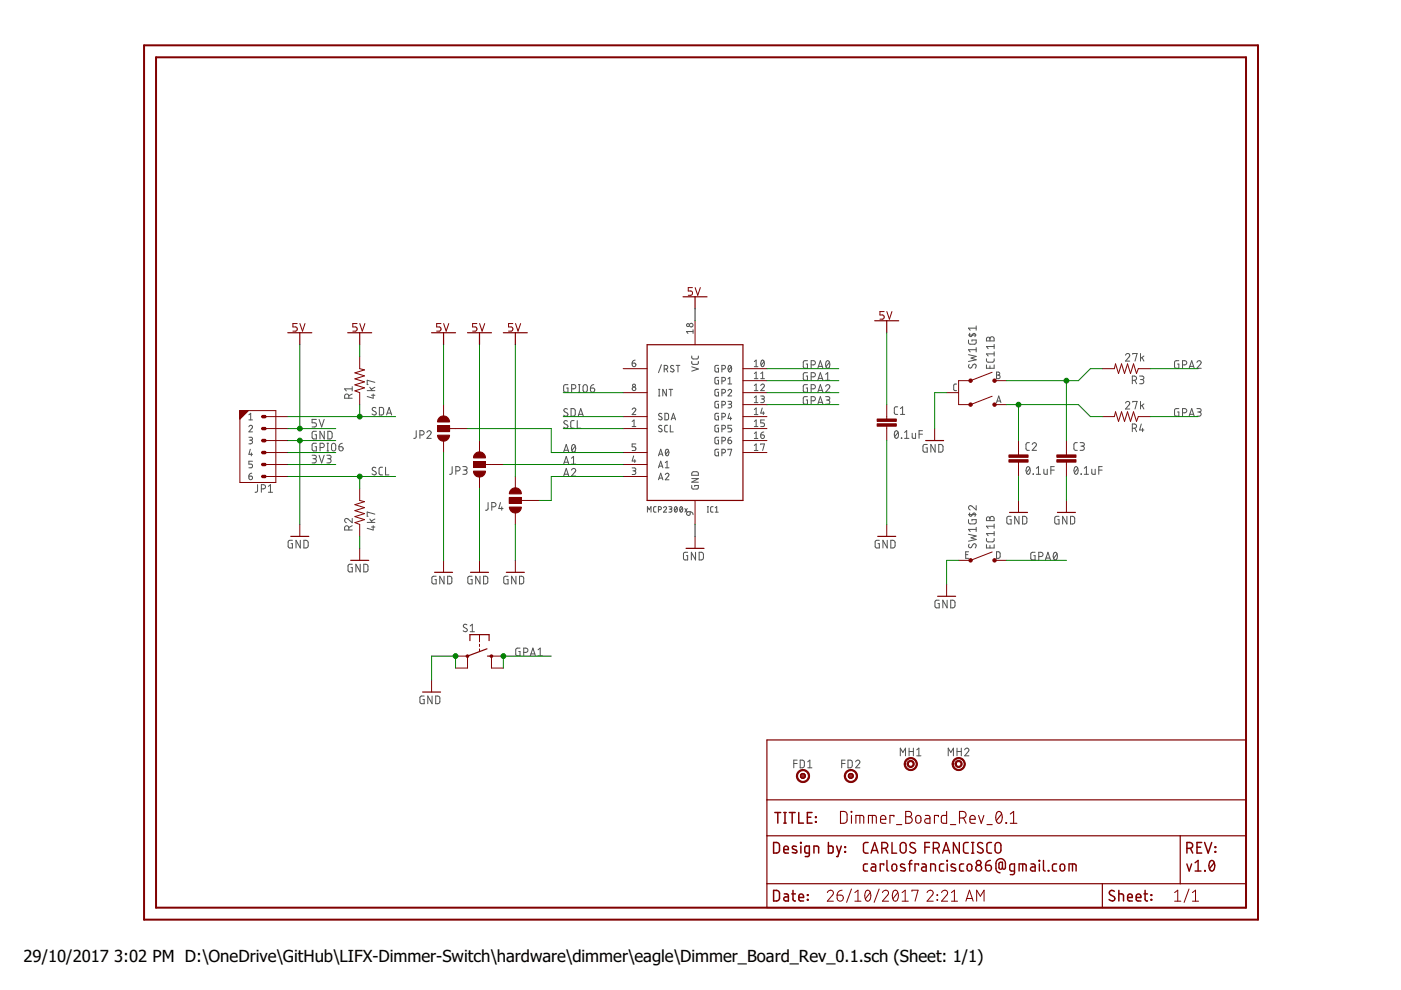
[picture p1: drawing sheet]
<svg xmlns="http://www.w3.org/2000/svg" width="297mm" height="210mm" viewBox="0 0 297 210" stroke-linecap="round" stroke-linejoin="round" font-family="sans-serif">
<defs><g id="words">
<g font-size="3.5">
<text x="5" y="203.9">29/10/2017</text>
<text x="24.2" y="203.9">3:02 PM D:\OneDrive\GitHub\LIFX-Dimmer-Switch\hardware\dimmer\eagle\Dimmer_Board_Rev_0.1.sch (Sheet: 1/1)</text>
</g>
</g></defs>
<g fill="none" stroke="#505050" stroke-width=".21">
<path d="M134 77h.5a.39 .39 0 0 1 .3 .4 .39 .39 0 0 1-.4 .4 .39 .39 0 0 1-.4-.4zM134.7 76.3l-.4 .2-.3 .5M140.2 77.3l-.6 1.7M140.8 78.3h.4a.39 .39 0 0 0 .4-.4 .39 .39 0 0 0-.4-.4h-.4v1.4M141.3 78.3l.3 .6M142.8 77.6l-.1-.1a.33 .33 0 0 0-.5 .1 .33 .33 0 0 0 .1 .5l.4 .2a.35 .35 0 0 1 .1 .5 .35 .35 0 0 1-.5 0l-.2-.1M143.4 77.5h.7M143.7 77.5v1.4M146.7 76.6v.5l.3 .2 .9-.1 .1-.1 .1-.5M146.7 75.5v.4l.3 .2h.9l.1-.2 .1-.4M146.7 77.8l1.4 .4-1.4 .5M146.9 70.3h-1.4l.4 .4"/>
<path d="M146.9 69.9v.8M152.3 77.5h-.5l-.2 .2v.8l.2 .3 .5 .1v-.8h-.2M153.1 78.3h.3a.39 .39 0 0 0 .4-.4 .39 .39 0 0 0-.4-.4h-.3v1.4M154.5 77.6l.1-.1a.71 .71 0 0 1 .5 .7 .71 .71 0 0 1-.5 .6l-.3-.6zM155 77.8l-.6 .7M159.9 76.7l.4-.4v1.4M159.9 79.2l.4-.3v1.4M159.9 77.7h.8M161.3 79.2l.4-.3v1.4M161.5 76.5l.1-.1a.71 .71 0 0 1 .5 .6 .71 .71 0 0 1-.5 .7l-.3-.7zM162 76.7l-.6 .7M171.2 76.5h-.7l-.2 .2v1l.2 .4h.7v-.9h-.3"/>
<path d="M171.2 79h-.7l-.2 .2v1.1l.2 .3h.7v-.9h-.3M172 77.4h.4a.44 .44 0 0 0 .5-.5 .44 .44 0 0 0-.5-.4h-.4v1.6M172 79.9h.4a.44 .44 0 0 0 .5-.4 .44 .44 0 0 0-.5-.5h-.4v1.6M173.4 78.1l.5-1.6 .6 1.6M173.5 77.7h.8M175 79.4l.5-.4v1.6M175.2 76.6l.3-.1a.95 .95 0 0 1 0 1.6 1 1 0 0 1-.3-1.5zM175.9 76.8l-.8 .9M205.3 72.1v.5l.3 .4h1l.3-.2 .1-.7h-.9v.2M205.3 75.2l1.7 .4-1.1 .3 1.1 .4-1.7 .3M205.3 71h1.7M205.5 77.3a.41 .41 0 0 0-.1 .6 .41 .41 0 0 0 .6 .1l.3-.6a.44 .44 0 0 1 .7 0 .44 .44 0 0 1-.2 .7"/>
<path d="M205.6 70.7l-.1 .3 .2 .4h.2l.6-.7 .3 .2-.1 .5M207 74.1h-1.7l.4 .5M207 69.1v.9M207 73.7v.9M207 69.6h-1.7l.4 .4M209.1 76.1l.1 .5 .3 .2h1.1l.2-.2v-.5M209.1 77.4v.7h1.7v-.7M209.3 71.6l.4-.1 .2 .3a.44 .44 0 0 1 .4-.4 .44 .44 0 0 1 .5 .4v.5h-1.7zM209.9 71.8v.5M209.9 77.6v.5M210.8 73v.9M210.8 74.6v.9"/>
<path d="M210.8 75h-1.7l.4 .5M210.8 73.5h-1.7l.4 .4M211.3 78.9l.6 .1 .1 .3-.3 .2a.38 .38 0 0 1 .3 .4 .38 .38 0 0 1-.3 .4h-.4zM211.3 79.5h.4M238.6 75.3a.44 .44 0 0 1 .7-.3 .44 .44 0 0 1 .1 .7l-.8 .9h.9M240.2 75.1v-.1h.9l-.5 1.6M241.6 79.7h.6a.37 .37 0 0 1 .3 .4 .37 .37 0 0 1-.3 .4h-.4M241.8 75v1.6M242.1 75.8l.4 .8M242.5 75.5l-.7 .5M249.9 76.5h-.6l-.3 .2v1.2l.3 .2h.6v-.9h-.2M250.7 77.4h.5a.44 .44 0 0 0 .4-.5 .44 .44 0 0 0-.4-.4h-.5v1.6"/>
<path d="M252.1 78.1l.6-1.6 .5 1.6M252.2 77.7h.9M253.8 76.8a.44 .44 0 0 1 .6-.3 .44 .44 0 0 1 .1 .7l-.7 .9h.9M52.8 90.5a.38 .38 0 0 1 .5-.3 .38 .38 0 0 1 .1 .6l-.6 .8h.7M52.8 92.7h.6l.1 .2-.1 .4h-.5M52.8 87.9l.3-.3v1.4M52.8 89h.7M53.1 95.2l-.3 1.1h.7M53.1 93.3a.39 .39 0 0 1 .4 .4 .39 .39 0 0 1-.4 .4h-.3M53.3 96v.6M53.5 97.8h-.7v.6h.4a.4 .4 0 0 1 .3 .4 .4 .4 0 0 1-.3 .4h-.4M66.2 96.5h.5a.37 .37 0 0 1 .4 .4 .37 .37 0 0 1-.4 .4h-.3"/>
<path d="M66.6 97.3a.44 .44 0 0 1 .5 .4 .44 .44 0 0 1-.5 .4h-.4M67.1 88.9h-.9v.7h.5a.45 .45 0 0 1 .4 .5 .45 .45 0 0 1-.4 .4h-.5M67.1 91.4h-.6l-.3 .3v1l.2 .3 .7 .1v-.9h-.3M67.1 94h-.6l-.3 .2v1l.2 .4h.7v-.9h-.3M67.6 88.9l.6 1.6 .5-1.6M67.6 96.5l.6 1.6 .5-1.6M67.9 94.9h.4a.46 .46 0 0 0 .5-.5 .46 .46 0 0 0-.5-.4h-.4v1.6M68.7 91.4v1.7l-.9-1.7v1.7M69.3 96.5h.5a.37 .37 0 0 1 .4 .4 .37 .37 0 0 1-.4 .4h-.3M69.3 95.6h.4M69.3 94h.4M69.5 94v1.6"/>
<path d="M69.5 91.4l.6 .1 .3 .2v.9l-.3 .4-.6 .1zM69.7 97.3a.44 .44 0 0 1 .5 .4 .44 .44 0 0 1-.5 .4h-.4M70.4 94.1l.3-.1 .4 .1 .1 1.1a.44 .44 0 0 1-.5 .4 .44 .44 0 0 1-.4-.4zM71.9 94.7h.5a.45 .45 0 0 1 .4 .5 .45 .45 0 0 1-.5 .4 .45 .45 0 0 1-.4-.4zM72.6 94l-.6 .3-.1 .4M74 84.4v-.4a.44 .44 0 0 0-.5-.5 .44 .44 0 0 0-.4 .5v.4h1.6M74.7 82v.9M74.7 83.5l-.7 .4M74.7 82.4h-1.6l.3 .5M77.9 82.8h1.6M78.4 82.1l.5 .7M78.8 83.8h.7"/>
<path d="M79.1 83.5v.9l-1.2-.3M79.5 82.1l-.8 .4M79.5 81.1l-1.6-.5v.9h.1M79.7 86.5l-.6-.1-.2 .3 .1 .3 .6 .3a.38 .38 0 0 1 .1 .5 .38 .38 0 0 1-.5 .2l-.3-.2M79.7 99.2l-.4-.1-.4 .3 .1 .3 .6 .3a.38 .38 0 0 1 .1 .5 .38 .38 0 0 1-.5 .2l-.3-.2M80.4 86.4h.7l.2 .3v.8l-.2 .5h-.7zM81.1 99.1h-.5l-.2 .3v1.1l.2 .2h.5M81.7 99.1v1.6h.8M82 88l.5-1.6 .5 1.6M82.1 87.6h.8M88.2 91.3v1.4l-.5 .2M89 92.2h.5a.46 .46 0 0 0 .4-.4 .46 .46 0 0 0-.4-.5h-.5v1.6"/>
<path d="M90.5 91.7a.45 .45 0 0 1 .6-.4 .45 .45 0 0 1 .2 .8l-.8 .8h.9M95.9 98.9l-.1 1.5-.1 .1-.4 .1M96.6 99.8h.5a.46 .46 0 0 0 .5-.4 .46 .46 0 0 0-.5-.5h-.5v1.7M98.1 98.9h.6a.37 .37 0 0 1 .3 .4 .37 .37 0 0 1-.3 .4h-.4M98.6 99.7a.44 .44 0 0 1 .4 .4 .44 .44 0 0 1-.4 .5h-.5M119.5 98.4l.6-1.6 .5 1.6M119.5 95.9l.6-1.7 .5 1.7M119.6 95.5h.9M119.6 98h.9M120.3 86.8a.41 .41 0 0 0-.6-.1 .41 .41 0 0 0-.1 .5l.6 .4a.38 .38 0 0 1 .2 .5 .38 .38 0 0 1-.6 .1l-.3-.2M120.3 89.3a.41 .41 0 0 0-.6-.1 .41 .41 0 0 0-.1 .6l.6 .3a.38 .38 0 0 1 .2 .5 .38 .38 0 0 1-.6 .2l-.3-.2M120.4 81.6h-.7l-.2 .2v1.2l.2 .1 .7 .1v-.9h-.3"/>
<path d="M121.1 86.6l.6 .1 .2 .2v1.1l-.2 .2h-.6zM121.2 99.7a.45 .45 0 0 1 .6-.4 .45 .45 0 0 1 .1 .8l-.7 .8h.9M121.2 98.4h.9M121.2 97.2l.4-.4v1.6M121.2 82.4h.4a.44 .44 0 0 0 .5-.4 .44 .44 0 0 0-.5-.4h-.4v1.6M121.4 94.4l.2-.2a.95 .95 0 0 1 0 1.7 1.02 1.02 0 0 1-.2-1.5zM121.7 89.2h-.5l-.2 .3v1.1l.2 .2h.5M122 94.6l-.8 .9M122.4 89.2v1.6h.7M122.6 88.2l.5-1.6 .6 1.6M122.6 83.2h.4M122.6 81.6h.4"/>
<path d="M122.7 87.8h.8M122.8 81.6v1.6M123.8 81.7l.3-.1 .3 .1 .1 1a.46 .46 0 0 1-.4 .5 .46 .46 0 0 1-.5-.5zM125.2 82.3h.5a.45 .45 0 0 1 .4 .5 .45 .45 0 0 1-.5 .4 .45 .45 0 0 1-.4-.5zM125.9 81.6l-.4 .1-.3 .6M134 99.2h.6l.2 .2-.2 .4h-.4M134 86.8a.38 .38 0 0 1 .6-.3 .38 .38 0 0 1 .1 .6l-.7 .8h.8M134 90.4h.8M134 89.4l.4-.4v1.4M134.3 96.7l-.3 1h.8M134.4 99.8a.39 .39 0 0 1 .4 .4 .39 .39 0 0 1-.4 .4h-.4M134.6 97.5v.6"/>
<path d="M134.8 94.1h-.8v.6h.5a.4 .4 0 0 1 .3 .4 .4 .4 0 0 1-.3 .4h-.5M139.6 83.9h.3M139.6 82.5h.3M139.6 96.6l.5-1.4 .4 1.4M139.6 99.2l.5-1.4 .4 1.4M139.7 96.3h.7M139.7 98.8h.7M139.8 82.5v1.4M140.3 87.7h-.5l-.2 .2 .6 .5a.38 .38 0 0 1 0 .6 .38 .38 0 0 1-.6-.2M140.3 90.3l-.5-.1-.2 .3 .6 .5a.38 .38 0 0 1 0 .6 .38 .38 0 0 1-.6-.2M141 87.6l.5 .1 .2 .2v.9l-.2 .2h-.5zM141.1 99.2h.7"/>
<path d="M141.1 98.1l.3-.3v1.4M141.2 95.3h.1a.71 .71 0 0 1 .5 .6 .71 .71 0 0 1-.5 .7l-.2-.7zM141.3 82.5v1.4l-.8-1.4v1.4M141.5 90.2h-.4l-.2 .3v.9l.2 .1 .4 .1M141.8 95.6l-.7 .7M141.8 82.5h.8M142.1 90.2v1.4h.6M142.2 82.5v1.4M142.3 89l.5-1.4 .4 1.4M142.4 88.7h.7M152.3 80h-.5l-.2 .2v.9l.2 .3h.5v-.8h-.2M152.3 82.5l-.5 .1-.2 .1v.9l.2 .3h.5v-.7h-.2"/>
<path d="M152.3 85.1h-.5l-.2 .2v.9l.2 .3h.5v-.8h-.2M152.3 87.6l-.5 .1-.2 .1v.9l.2 .3h.5v-.8h-.2M152.3 90.2h-.5l-.2 .2v.8l.2 .3 .5 .1v-.8h-.2M152.3 92.7h-.5l-.2 .2v.9l.2 .3h.5v-.8h-.2M152.3 95.2l-.5 .1-.2 .1v.9l.2 .3h.5v-.7h-.2M153.1 80.8h.3a.39 .39 0 0 0 .4-.4 .39 .39 0 0 0-.4-.4h-.3v1.4M153.1 83.3h.3a.39 .39 0 0 0 .4-.4 .39 .39 0 0 0-.4-.4h-.3v1.4M153.1 85.9h.3a.39 .39 0 0 0 .4-.4 .39 .39 0 0 0-.4-.4h-.3v1.4M153.1 88.4h.3a.39 .39 0 0 0 .4-.4 .39 .39 0 0 0-.4-.4h-.3v1.4M153.1 91h.3a.39 .39 0 0 0 .4-.4 .39 .39 0 0 0-.4-.4h-.3v1.4M153.1 93.5h.3a.39 .39 0 0 0 .4-.4 .39 .39 0 0 0-.4-.4h-.3v1.4M153.1 96h.3a.39 .39 0 0 0 .4-.4 .39 .39 0 0 0-.4-.4h-.3v1.4"/>
<path d="M154.3 82.9a.38 .38 0 0 1 .6-.3 .38 .38 0 0 1 .1 .6l-.7 .7h.8M154.3 85.1h.6l.2 .2-.2 .4h-.4M154.3 93.3h.5a.39 .39 0 0 1 .3 .5 .39 .39 0 0 1-.4 .3 .39 .39 0 0 1-.4-.4zM154.3 81.4h.8M154.3 80.3l.4-.3v1.4M154.3 95.4v-.2h.8l-.4 1.4M154.7 87.6l-.4 1.1h.8M154.7 85.7a.39 .39 0 0 1 .4 .4 .39 .39 0 0 1-.4 .4h-.4M154.9 88.4v.6M155 92.7l-.4 .1-.3 .5M155.1 90.2h-.8v.6h.5a.4 .4 0 0 1 .3 .4 .4 .4 0 0 1-.3 .4h-.5M159.9 82.8h.8"/>
<path d="M159.9 87.9h.8M159.9 80.3h.8M159.9 81.7l.4-.3v1.4M159.9 84.3l.4-.3v1.4M159.9 86.8l.4-.3v1.4M159.9 89.4l.4-.4v1.4M159.9 91.9l.4-.3v1.4M159.9 94.4l.4-.3v1.4M159.9 85.4h.8M159.9 90.4h.8M159.9 93h.8M159.9 95.5h.8"/>
<path d="M161.3 81.7a.39 .39 0 0 1 .5-.3 .39 .39 0 0 1 .1 .7l-.6 .7h.8M161.3 84h.6l.2 .2-.2 .4h-.4M161.3 92.2h.5a.39 .39 0 0 1 .3 .4 .39 .39 0 0 1-.4 .4 .39 .39 0 0 1-.4-.4zM161.3 80.3h.8M161.3 94.3v-.2h.8l-.4 1.4M161.6 86.5l-.3 1.1h.8M161.7 84.6a.39 .39 0 0 1 .4 .4 .39 .39 0 0 1-.4 .4h-.4M161.8 87.3v.6M161.9 91.6l-.4 .1-.2 .5M162.1 89h-.8v.7h.5a.4 .4 0 0 1 .3 .4 .4 .4 0 0 1-.3 .3h-.5M171.2 81.6h-.7l-.2 .2v1l.2 .3 .7 .1v-.9h-.3M171.2 84.1h-.7l-.2 .2v1l.2 .4h.7v-.9h-.3"/>
<path d="M172 82.4h.4a.44 .44 0 0 0 .5-.4 .44 .44 0 0 0-.5-.4h-.4v1.6M172 85h.4a.44 .44 0 0 0 .5-.5 .44 .44 0 0 0-.5-.4h-.4v1.6M173.4 80.6l.5-1.6 .6 1.6M173.4 83.2l.5-1.6 .6 1.6M173.4 85.7l.5-1.6 .6 1.6M173.5 80.2h.8M173.5 82.8h.8M173.5 85.3h.8M175 81.9a.44 .44 0 0 1 .7-.3 .44 .44 0 0 1 .1 .7l-.8 .9h.9M175 84.1h.6a.36 .36 0 0 1 .3 .4 .36 .36 0 0 1-.3 .3h-.4M175 80.6h.9M175.5 84.8a.44 .44 0 0 1 .4 .5 .44 .44 0 0 1-.4 .4h-.5"/>
<path d="M189.8 91.4l.3-.1a.97 .97 0 0 1 0 1.6 1 1 0 0 1-.3-1.5zM190.3 86.3h-.5l-.2 .3v1.1l.2 .1 .5 .1M190.4 91.7l-.7 .9M190.9 87.9h.9M190.9 86.6l.5-.3v1.6M191.1 92.9h.1zM191.8 92.9h.9M191.8 91.7l.4-.4v1.6M193.4 91.9v.9l.3 .1h.4v-1M194.9 92.1h.7M195.6 91.3h-.7v1.6M196.6 94.2h-.5l-.4 .3v1l.2 .3 .7 .1v-.9h-.3"/>
<path d="M198.3 94.2v1.7l-.9-1.7v1.7M199 94.2l.6 .1 .3 .2v.9l-.3 .4-.6 .1zM202.8 81.4h-.4l-.2 .3v.9l.2 .2h.4M211.3 85.4l.5-1.4 .4 1.4M211.4 85h.7M217.7 99.1l.3-.2a.97 .97 0 0 1 0 1.7 1 1 0 0 1-.3-1.5zM218.2 93.9l-.6 .1-.1 .2 .1 1.1 .2 .2h.4M218.4 99.3l-.8 .9M218.8 94.2a.44 .44 0 0 1 .7-.3 .44 .44 0 0 1 .1 .7l-.8 .9h1M219.7 99.3l.5-.4v1.7M221.3 99.5v.9l.3 .2h.4v-1.1M222.8 99.7h.7"/>
<path d="M223.5 98.9h-.7v1.7M227.9 99.1l.3-.2a.97 .97 0 0 1 0 1.7 1 1 0 0 1-.3-1.5zM228.4 93.9l-.6 .1-.1 .2v1.1l.2 .2h.5M228.5 99.3l-.7 .9M229 93.9h.6a.37 .37 0 0 1 .3 .3 .37 .37 0 0 1-.3 .4h-.4M229.4 94.6a.44 .44 0 0 1 .5 .4 .44 .44 0 0 1-.5 .5h-.4M229.9 99.3l.4-.4v1.7M231.5 99.5v.9l.3 .2h.4v-1.1M233 99.7h.7M233.7 98.9h-.7v1.7M238.6 85.5a.44 .44 0 0 1 .7-.4 .44 .44 0 0 1 .1 .7l-.8 .9h.9M240.1 80.6h.4a.46 .46 0 0 0 .5-.4 .46 .46 0 0 0-.5-.5h-.4v1.7"/>
<path d="M240.1 90.8h.4a.46 .46 0 0 0 .5-.5 .46 .46 0 0 0-.5-.4h-.4v1.6M240.2 85.3v-.2h.9l-.5 1.6M240.6 80.6l.4 .8M240.6 90.8l.4 .7M241.8 85.1v1.6M242 89.9l-.4 1.3h.9M242.1 80.5a.44 .44 0 0 1 .4 .4 .44 .44 0 0 1-.4 .5h-.5M242.1 86l.4 .7M242.3 90.8v.7M242.5 85.6l-.7 .6M249.9 86.6l-.6 .1-.3 .1v1.2l.3 .2h.6v-.8h-.2M250.7 87.5h.5a.44 .44 0 0 0 .4-.4 .44 .44 0 0 0-.4-.5h-.5v1.6"/>
<path d="M252.1 88.2l.6-1.6 .5 1.6M252.2 87.8h.9M253.8 86.6h.5a.36 .36 0 0 1 .4 .4 .36 .36 0 0 1-.4 .4h-.3M254.2 87.4a.44 .44 0 0 1 .5 .4 .44 .44 0 0 1-.5 .4h-.4M52.8 100.9h.4a.39 .39 0 0 1 .3 .5 .39 .39 0 0 1-.4 .3 .39 .39 0 0 1-.3-.4zM53.4 100.3l-.4 .1-.2 .5M54.6 102.8v1.3l-.5 .3M55.4 103.7h.5a.44 .44 0 0 0 .4-.5 .44 .44 0 0 0-.4-.4h-.5v1.6M56.9 104.4h.9M56.9 103.1l.4-.3v1.6M62 114.6h-.6l-.3 .2v1l.2 .4h.7v-.9h-.3M63.7 114.6v1.6l-.9-1.6v1.6"/>
<path d="M64.4 114.6h.6l.3 .2v.9l-.3 .4-.6 .1zM74 112.4v-.5a.44 .44 0 0 0-.5-.4 .44 .44 0 0 0-.4 .4v.5h1.6M74.7 109.9v.9l-.9-.8a.45 .45 0 0 0-.7 .2 .45 .45 0 0 0 .3 .6M74.7 111.5l-.7 .3M74.7 119.6h-.6l-.3 .3v1l.2 .3 .7 .1v-.9h-.3M76.4 119.6v1.7l-.9-1.7v1.7M77.1 119.6l.6 .1 .3 .2v1.1l-.3 .2-.6 .1zM77.9 110.8h1.6M78.4 110l.5 .8M78.8 111.7h.7M79.1 111.5v.9l-1.2-.4M79.5 109l-1.6-.4v.9h.1"/>
<path d="M79.5 110l-.8 .4M103.5 106.6v1.4l-.6 .2M104.3 107.5h.4a.46 .46 0 0 0 .5-.5 .46 .46 0 0 0-.5-.4h-.4v1.6M106.1 106.6l-.4 1.2h1M106.4 107.5v.7M119.5 100.9l.6-1.6 .5 1.6M119.6 100.5h.9M137.3 108.6v-1.2l.3 .7 .4-.7v1.2M139.1 107.4l-.4 .1-.1 .2v.7l.5 .2M139.6 108.1l.6-.2v-.4l-.6-.1v1.2M139.6 101.7l.5-1.4 .4 1.4M139.7 101.4h.7"/>
<path d="M140.7 107.7a.32 .32 0 0 1 .4-.3 .32 .32 0 0 1 .1 .5l-.5 .7h.6M141.1 100.6a.38 .38 0 0 1 .5-.3 .38 .38 0 0 1 .1 .6l-.6 .8h.7M141.8 107.4h.5l.2 .2-.2 .3h-.4M142.1 107.9l.3 .2v.4l-.6 .1M143.1 107.5l.1-.1a.58 .58 0 0 1 .4 .6 .58 .58 0 0 1-.4 .6l-.2-.6zM143.6 107.7l-.6 .6M144.3 107.5v-.1a.58 .58 0 0 1 .5 .6 .58 .58 0 0 1-.5 .6l-.2-.6zM144.7 107.7l-.5 .6M145.2 107.8l.5 .8M145.7 108.6l.6-.1v.5a.39 .39 0 0 1-.5 .2 .39 .39 0 0 1-.1-.6zM145.7 107.8l-.5 .8M145.8 117.1h-.5l-.4 .2v1.1l.2 .3h.7v-.9h-.3"/>
<path d="M146.3 108.5l.5 .3 .1 .3M146.7 102.9v.6l.2 .2h.9l.2-.2 .1-.6h-.8v.3M146.7 101.5h1.4l-1.4 .7h1.4M146.8 100.1l1-.1 .2 .2 .1 .6h-1.4zM147.5 117.1v1.6l-.9-1.6v1.6M148.2 117.1h.7l.2 .3v.9l-.2 .4h-.7zM150 108.6h.2M150 107.4h.2M150.1 107.4v1.2M151.2 107.4l-.4 .1-.1 .2v.7l.5 .2M151.6 108.6h.7M151.6 107.7l.4-.3v1.2"/>
<path d="M186.4 114.6h-.5l-.3 .2-.1 1 .3 .4h.6v-.9h-.2M188.1 114.6v1.6l-.9-1.6v1.6M188.9 114.6h.6l.2 .2 .1 .9-.3 .4-.6 .1zM204.7 117.6h.5M205.3 110.2v.5l.3 .4h1.2l.1-.3 .1-.6h-.9v.2M205.3 113.3l1.7 .3-1.1 .4 1.1 .4-1.7 .3M205.3 109.1h1.7M205.4 117h-.7v1.4h.7M205.5 115.4a.41 .41 0 0 0-.1 .6 .41 .41 0 0 0 .6 .1l.3-.6a.38 .38 0 0 1 .5-.2 .38 .38 0 0 1 .1 .5l-.1 .4M205.6 108.8l-.1 .3 .2 .4 .2-.1 .6-.6 .3 .2-.1 .5M207 107.2v.9l-.9-.8a.45 .45 0 0 0-.7 .2 .45 .45 0 0 0 .3 .6M207 111.8v.9"/>
<path d="M207 112.2h-1.7l.4 .5M209.1 114.2l.1 .5 .3 .2h1.1l.2-.2v-.5M209.1 115.5v.7h1.7v-.7M209.3 109.7l.4-.1 .2 .3a.44 .44 0 0 1 .4-.4 .44 .44 0 0 1 .5 .4v.5h-1.7zM209.9 109.9v.5M209.9 115.6v.6M210.8 111.1v.9M210.8 112.7v.9M210.8 113.1h-1.7l.4 .5M210.8 111.6h-1.7l.4 .4M211.3 117h.5l.2 .2v1l-.2 .1-.5 .1zM214.4 109.5h-.6l-.3 .2v1l.2 .4h.7v-.9h-.3"/>
<path d="M216 109.5v1.6l-.9-1.6v1.6M216.8 109.5h.6l.3 .3v.9l-.3 .4h-.6zM219 100.5l.1 .1zM219.5 117.1h-.6l-.3 .2-.1 1.1 .3 .3h.7v-.9h-.3M219.7 100.6h.9M220.2 118h.5a.46 .46 0 0 0 .4-.5 .46 .46 0 0 0-.4-.4h-.5v1.6M221.6 118.7l.6-1.6 .5 1.6M221.8 118.3h.8M223.5 117.2l.3-.1a.97 .97 0 0 1 0 1.6 1.02 1.02 0 0 1-.3-1.5zM224.1 117.5l-.7 .9M224.5 109.5h-.5l-.3 .2-.1 1 .3 .4h.6v-.9h-.2M226.2 109.5v1.6l-.9-1.6v1.6"/>
<path d="M227 109.5h.6l.2 .3v1l-.2 .3h-.6zM229.2 100.5l.1 .1zM229.9 100.6h.9M92.5 122.2h-.6l-.3 .2v1l.2 .4h.7v-.9h-.3M94.1 122.2v1.6l-.9-1.6v1.6M94.9 122.2h.6l.3 .2v1.1l-.3 .3h-.6zM99 132.5a.41 .41 0 0 0-.6-.1 .41 .41 0 0 0-.1 .5l.6 .4a.4 .4 0 0 1 0 .6 .4 .4 0 0 1-.6 0l-.1-.2M99.7 132.7l.4-.3v1.5M99.7 133.9h.9M100.1 122.2h-.6l-.3 .2v1l.2 .4h.7v-.9h-.3M101.8 122.2v1.6l-.9-1.6v1.6M102.5 122.2h.6l.3 .2v1.1l-.3 .3h-.6z"/>
<path d="M107.7 122.2h-.5l-.4 .2v1l.2 .4h.7v-.9h-.3M109.4 122.2v1.6l-.9-1.6v1.6M110.2 122.2h.6l.2 .2v1.1l-.2 .3h-.6zM110.3 137.4h-.7l-.2 .2-.1 1.1 .3 .3h.7v-.9h-.3M111 138.3h.5a.46 .46 0 0 0 .4-.4 .46 .46 0 0 0-.4-.5h-.5v1.6M112.4 139l.6-1.6 .5 1.6M112.6 138.6h.8M114.1 139h.9M114.1 137.8l.4-.4v1.6M199.1 127.3h-.6l-.2 .2-.1 1 .3 .4h.6v-.9h-.2M200.8 127.3v1.6l-.9-1.6v1.6M201.6 127.3h.6l.2 .2 .1 .9-.3 .4-.6 .1z"/>
<path d="M89.9 147.6l-.8 .1v1.4l.8 .1v-.9h-.2M91.6 147.6v1.6l-.9-1.6v1.6M92.4 147.6h.6l.2 .2v1.1l-.2 .3h-.6zM192.7 158.6v1.7M192.7 159.3h1M193.7 158.6v1.7M194.4 159l.4-.4v1.7M202.9 159.3h.9M202.9 158.6v1.7M203.8 158.6v1.7M204.5 159a.44 .44 0 0 1 .7-.4 .44 .44 0 0 1 .1 .7l-.8 1h.9M168.3 161.9h.7"/>
<path d="M169 161.2h-.7v1.6M169.7 161.2h.6l.2 .2v1.1l-.2 .3h-.6zM171.3 162.8h.8M171.3 161.5l.4-.3v1.6M178.5 161.9h.7M179.2 161.2h-.7v1.6M179.8 161.2h.6l.3 .2v.9l-.3 .5h-.6zM181.4 161.5a.44 .44 0 0 1 .7-.3 .44 .44 0 0 1 .1 .7l-.8 .9h.9M190.9 160.3v-1.7l.5 .9 .6-.9v1.7M194.4 160.3h.9M201 160.3v-1.7l.6 .9 .5-.9v1.7"/>
<circle cx="145.9" cy="68.9" r=".31"/>
<circle cx="146.6" cy="68.9" r=".39"/>
<circle cx="134.4" cy="81.7" r=".31"/>
<circle cx="134.4" cy="82.4" r=".39"/>
</g>
<g fill="none" stroke="#800000" stroke-width=".3">
<path d="M184.1 178.6l-.7 .1-.3 .4 .1 1.6 .4 .2h.5M187 179.9h.6a.62 .62 0 0 0 .6-.7 .62 .62 0 0 0-.6-.6h-.6v2.3M187.7 179.9l.5 1M189.1 178.6v2.3h1M191.1 178.7l.6-.1 .3 .3 .1 1.4a.62 .62 0 0 1-.6 .6 .62 .62 0 0 1-.6-.6v-1.3zM194 178.8a.56 .56 0 0 0-.8-.1 .56 .56 0 0 0 0 .9l.7 .3a.57 .57 0 0 1 .1 .9 .57 .57 0 0 1-.9-.1l-.2-.1M196.1 179.6h1M197.1 178.6h-1v2.3M197.9 179.9h.6a.62 .62 0 0 0 .7-.7 .62 .62 0 0 0-.7-.6h-.6v2.3M198.6 179.9l.6 1M203.4 178.6v2.3l-1.3-2.3v2.3M205.3 178.6l-.7 .1-.3 .4 .1 1.6 .4 .2h.5"/>
<path d="M206 178.6h.5M206.2 178.6v2.3M208.3 178.8a.56 .56 0 0 0-.8-.1 .56 .56 0 0 0 0 .9l.7 .3a.57 .57 0 0 1 .1 .9 .57 .57 0 0 1-.9-.1l-.2-.1M210.2 178.6l-.7 .1-.3 .4 .1 1.6 .4 .2h.5M211.2 178.7l.6-.1 .3 .3 .1 1.4a.62 .62 0 0 1-.6 .6 .62 .62 0 0 1-.6-.6v-1.3zM183.9 183.2h-.6l-.2 .4v.9l.2 .2h.6M184.7 180.9l.7-2.3 .8 2.3M184.8 183.2h.5l.3 .2 .1 1.3h-.6a.43 .43 0 0 1-.4-.5 .43 .43 0 0 1 .4-.4h.6M184.9 180.3h1.1M187.4 183.4v-.2h-.8v1.5M188 182.4l.1 2.1 .3 .2M189.2 183.4l.3-.2h.4a.87 .87 0 0 1-.2 1.5l-.3-.1-.3-.2z"/>
<path d="M191.8 183.3l-.6-.1-.3 .3 .1 .2 .9 .4v.5h-1M192.6 183.2h.8M193.4 182.4l-.5 .3v2M194.8 183.4v-.2h-.8v1.5M195.5 183.2h.5l.3 .2 .1 1.3h-.6a.43 .43 0 0 1-.4-.5 .43 .43 0 0 1 .4-.4h.6M197.3 184.7v-1.5h.7l.3 .2v1.3M199.9 180.9l.7-2.3 .8 2.3M200 180.3h1.2M200.1 183.2h-.7l-.2 .4 .1 1 .8 .1M200.8 182.4l.1 .2zM200.8 183.2v1.5M202.5 183.3l-.7-.1-.2 .4 1 .5v.5h-1"/>
<path d="M204.3 183.2h-.6l-.2 .4v.9l.2 .2h.6M205.2 183.4l.3-.2h.3a.87 .87 0 0 1-.2 1.5l-.3-.1-.2-.2zM206 180.9h.5M209 183.4h.7a.63 .63 0 0 1 .5 .7 .63 .63 0 0 1-.6 .6 .63 .63 0 0 1-.6-.6zM210 182.4l-.7 .3-.3 .7M212.5 183.9a.37 .37 0 0 1-.3 .4 .37 .37 0 0 1-.4-.4v-.9l.2-.2h.5l.1 1.3 .2 .2 .2-.1 .2-1.2a1.01 1.01 0 0 0-1-1 1.01 1.01 0 0 0-1 1l.1 1.6 .3 .3 .4 .2M215.1 184.7h-.8l-.2-.2v-.9l.2-.4h.8v1.9l-.2 .3h-.7M216.1 184.7v-1.5l1.4 .1 .1 1.4M216.8 183.2v1.5M218.6 183.2h.5l.4 .2v1.3h-.6a.43 .43 0 0 1-.4-.5 .43 .43 0 0 1 .4-.4h.6M220.3 182.4l.1 .2zM220.4 183.2v1.5"/>
<path d="M221.2 182.4l.1 2.1 .3 .2M222.2 184.6l.2 .1zM224 183.2h-.6l-.3 .4 .1 1 .8 .1M224.9 183.4l.4-.2a.87 .87 0 0 1 .2 1.4l-.4 .1-.3-.3zM226.7 184.7v-1.5l1.3 .1 .2 1.4M227.4 183.2v1.5M251.6 183.2l.5 1.5 .5-1.5M253.4 184.7h1.2M253.4 182.9l.6-.5v2.3M255.4 184.6l.1 .1zM256.6 182.6l.2-.1a.93 .93 0 0 1 .7 1.3v.3a.54 .54 0 0 1-.6 .6 .54 .54 0 0 1-.5-.6l-.1-.8zM257.4 182.9l-1 1.3"/>
<circle cx="207.5" cy="182.9" r=".5"/>
<circle cx="207.5" cy="184.1" r=".63"/>
</g>
<g fill="none" stroke="#800000" stroke-width=".25">
<path d="M61 70.5h5.1M63.6 70.5v2.6M73.7 70.5h5.1M76.3 70.5v2.6M91.5 70.5h5.1M94 70.5v2.6M99.1 70.5h5.1M101.7 70.5v2.6M106.7 70.5h5.1M109.3 70.5v2.6M137.2 73.1h20.3v33h-20.3zM144.8 62.9h5.1"/>
<path d="M147.4 62.9v2.6M185.5 68h5M188 68v2.5M196.3 93.4h3.8M61.7 113.7h3.8M74.4 118.8h3.8M145.5 116.3h3.8M186.1 113.7h3.8M214 108.6h3.8M224.2 108.6h3.8M92.1 121.3h3.8M99.6 135.8v-1.2h4.1v1.2"/>
<path d="M99.8 121.3h3.8M103.3 137.6l-4.2 1.5M103.4 139.1h.8M107.4 121.3h3.8M198.8 126.4h3.8M89.6 146.7h3.8M162.6 156.9h101.6v35.5h-101.6zM162.6 177.2h101.6M162.6 169.6h101.6M169.7 164.5l.1 .2M169.7 164.5h1M169.8 164.3l-.1 .2"/>
<path d="M169.8 164.7l.3 .3M169.8 164.3h.9M169.8 164.8h.9M169.9 164.1h.6M170.1 165h.3M170.5 164.1a.51 .51 0 0 0-.7 .2M170.5 164.1l.2 .2M170.7 164.3v.2M170.7 164.7l-.4 .3M170.7 164.5v.2M179.9 164.5h1M179.9 164.5l.1 .3 .3 .2"/>
<path d="M179.9 164.3h.9M179.9 164.3v.2M179.9 164.8h.9M180.1 164.1h.6M180.2 165h.4M180.7 164.1a.51 .51 0 0 0-.8 .2M180.7 164.1l.1 .2M180.8 164.3l.1 .2M180.8 164.7l-.3 .3M180.9 164.5l-.1 .2M250.2 177.2v10.2M162.6 187.4h101.6"/>
<path d="M233.7 187.4v5"/>
</g>
<g fill="none" stroke="#800000" stroke-width=".32">
<path d="M164 178.6l.8 .1 .4 .4v1.3l-.4 .4-.8 .1zM164.3 172.3h1.2M164.9 172.3v2.2M166.2 172.3h.5M166.2 174.5h.5M166.4 172.3v2.2M167.3 172.3h1.3M168 172.3v2.2M168.8 179.5l-.7-.1-.1 .4 .9 .5v.4l-.2 .2-.7-.2M169.4 172.3v2.2h.9M169.7 178.6l.2 .2zM169.8 179.4v1.5"/>
<path d="M171.2 173.3h.7M172.2 172.3h-1v2.2h1M172.9 173.2l.1 .1zM172.9 174.2l.1 .1zM175.6 178.6v2.3l.8-.1 .2-.2v-1l-.2-.2h-.8M177.4 179.4l.5 1.5M178.4 179.4l-.8 2.2h-.2M179.1 179.6l.2 .1zM251.7 179.9h.6a.62 .62 0 0 0 .6-.7 .62 .62 0 0 0-.6-.6h-.6v2.3M252.4 179.9l.5 1M253.8 179.6h.8M254.8 178.6h-1v2.3h1"/>
<path d="M255.4 178.6l.8 2.3 .7-2.3M257.6 179.6l.1 .1zM164 188.8h.8l.4 .4v1.4l-.4 .4h-.8zM166.2 180.1h1a.51 .51 0 0 0-.4-.7 .51 .51 0 0 0-.6 .5l.1 .9 .9 .1M166.3 189.5h.5l.3 .3 .1 1.2h-.6a.43 .43 0 0 1-.4-.4 .43 .43 0 0 1 .4-.4h.6M167.9 189.5h.7M168.1 188.8v2l.5 .2M169.4 190.3h1a.52 .52 0 0 0-.4-.7 .52 .52 0 0 0-.6 .4l.1 .9 .9 .1M171.2 189.7l.1 .1zM171.2 190.7l.1 .1zM171.6 180.9l-.8-.1-.2-.2v-1l.2-.2h.8v1.9l-.2 .3h-.7M172.6 180.9v-1.5h.7l.2 .2 .1 1.3"/>
<path d="M179.1 180.6l.2 .1zM236.3 189a.56 .56 0 0 0-.9-.1 .56 .56 0 0 0 0 .8l.7 .4a.56 .56 0 0 1 .1 .9 .56 .56 0 0 1-.8-.1l-.3-.2M237.2 189.5l.9 .2 .1 1.3M237.2 188.8v2.2M239.1 190.3h1a.52 .52 0 0 0-.4-.7 .52 .52 0 0 0-.6 .4l.1 .9 .9 .1M240.9 190.3h1a.52 .52 0 0 0-.4-.7 .52 .52 0 0 0-.6 .4l.1 .9 .9 .1M242.5 189.5h.8M242.8 188.8v1.8l.1 .3 .4 .1M244.1 190.7l.1 .1zM244.1 189.7l.1 .1zM257.6 180.6l.1 .1z"/>
</g>
<g fill="none" stroke="#800000" stroke-width=".21">
<path d="M63 68.6h-.9v.7h.6a.45 .45 0 0 1 .3 .5 .45 .45 0 0 1-.3 .4h-.6M63.6 68.6l.5 1.6 .6-1.6M75.7 68.6h-.9v.7h.6a.45 .45 0 0 1 .3 .5 .45 .45 0 0 1-.3 .4h-.6M76.3 75.6v2.6l1 .2-2.1 .7 2.1 .6-2.1 .6 2.1 .7-2.1 .6 2.1 .6-2.1 .7 1.1 .3v2.6M76.3 68.6l.5 1.6 .6-1.6M93.5 68.6h-.9v.7h.5a.45 .45 0 0 1 .4 .5 .45 .45 0 0 1-.4 .4h-.5M94.1 68.6l.5 1.6 .5-1.6M101.1 68.6h-.9v.7h.6a.45 .45 0 0 1 .3 .5 .45 .45 0 0 1-.3 .4h-.6M101.7 68.6l.5 1.6 .6-1.6M108.7 68.6h-.9v.7h.6a.45 .45 0 0 1 .3 .5 .45 .45 0 0 1-.3 .4h-.6M109.3 68.6l.5 1.6 .6-1.6M132.1 78.2h5.1"/>
<path d="M146.8 61h-.9v.7h.6a.46 .46 0 0 1 .3 .5 .46 .46 0 0 1-.3 .4h-.6M147.4 68v5.1M147.4 61l.5 1.6 .6-1.6M157.5 78.2h5.1M187.5 66.1h-.9v.7h.5a.45 .45 0 0 1 .4 .4 .45 .45 0 0 1-.4 .5h-.5M188 66.1l.6 1.6 .5-1.6M210.4 78.9l-4.6 1.8h-2.6v5.1h2.6l4.6-1.8M233.7 78.2h2.6l.2-1 .7 2 .6-2 .6 2 .7-2 .6 2 .6-2 .7 2 .3-1h2.6M50.9 88.3h.5M50.9 87.1h7.6v15.2h-7.6zM50.9 88.1h.7M50.9 88.5h.3"/>
<path d="M50.9 88.4h.4M50.9 88.2h.6M50.9 88.8h.1M50.9 88.7h.1M50.9 88.6h.2M50.9 88h.8M50.9 87.9h.9M50.9 87.8h1M50.9 87.7h1.1M50.9 87.6h1.2M50.9 87.5h1.3M50.9 87.4h1.3"/>
<path d="M50.9 87.4h1.4M50.9 87.3h1.5M50.9 87.2h1.6M50.9 87.1h1.7M52.6 87.1l-1.7 1.7M55.4 88.3h5.6M55.4 90.9h5.6M55.4 98.5l.3-.3h.5l.3 .3-.3 .2h-.5zM55.5 93.4h5.5M55.5 96h.9M55.5 95.9h.9M55.5 98.5h.9"/>
<path d="M55.5 93.5h.9M55.5 98.4h.9M55.5 88.3h.9M55.5 90.9h.9M55.5 90.8h.9M55.5 88.4h.9M55.5 93.3h.9M55.5 98.6h.9M55.5 93.5h.8M55.5 96.1h.8M55.5 95.8h.8M55.5 98.4h.8"/>
<path d="M55.6 88.2h.7M55.6 91h.7M55.6 88.5h.7M55.6 90.7h.7M55.6 93.3h.7M55.6 98.6h.7M55.6 96.1h.7M55.6 95.8h.7M55.6 88.1h.7M55.6 91.1h.6M55.6 93.6h.7M55.6 98.3h.7"/>
<path d="M55.6 88.5h.6M55.6 90.7h.6M55.6 93.2h.6M55.6 98.7h.6M55.7 96.2h.5M55.7 95.7h.5M55.7 88.1h.5l.3 .2-.3 .3h-.5l-.3-.3zM55.7 90.6l-.3 .3M55.7 93.2h.5l.3 .2-.3 .3h-.5l-.3-.3zM55.7 96.2l-.3-.3 .3-.2h.5l.3 .2-.3 .3M55.9 95.9h5.1M55.9 98.5h5.1"/>
<path d="M56.2 90.6l.3 .3-.3 .2h-.5l-.3-.2M92.8 90.2h2.5v1.3h-2.5zM94 85.8v2.5M94 93.4v2.5M95.3 90.9h3.8M100.4 97.9h2.5v1.2h-2.5zM101.7 93.4v2.5M102.9 98.5h3.8M132.1 88.3h5.1M132.1 90.9h5.1M132.1 95.9h5.1M132.1 98.5h5.1"/>
<path d="M132.1 83.2h5.1M157.5 88.3h5.1M157.5 90.9h5.1M157.5 93.4h5.1M157.5 95.9h5.1M157.5 85.8h5.1M157.5 80.7h5.1M157.5 83.2h5.1M188 85.8v3M188 90.4v3M198.2 90.9v2.5M200.7 83.2h2.5"/>
<path d="M210.9 85.8h2.5M210.9 80.7h2.5M215.9 93.4v3.1M215.9 98v3M226.1 93.4v3.1M226.1 98v3M233.7 88.3h2.6l.2-1 .7 2 .6-2 .6 2 .7-2 .6 2 .6-2 .7 2 .3-1h2.6M55.4 101l.3-.2h.5l.3 .2-.3 .3h-.5zM55.4 101h5.6M55.5 101.1h.9M55.5 101h.9M55.6 101.2h.7"/>
<path d="M55.6 100.9h.7M55.6 100.8h.6M55.6 101.2h.6M63.6 111.2v2.5M76.3 103.6v2.5l1 .3-2.1 .6 2.1 .6-2.1 .7 2.1 .6-2.1 .6 2.1 .7-2.1 .6 1.1 .4v2.5M76.3 116.3v2.5M94 118.8v2.5M101.7 101v2.6M101.7 118.8v2.5M108 105.5h2.5v1.2h-2.5zM109.3 101v2.6M109.3 108.6v2.6"/>
<path d="M109.3 118.8v2.5M110.5 106.1h3.8M132.1 101h5.1M147.4 106.1v5.1M147.4 113.7v2.6M188 111.2v2.5M210.4 117l-4.6 1.8h-2.6M210.9 118.8h2.5M215.9 106.1v2.5M226.1 106.1v2.5M96.6 139.1h2.5v2.5h-2.5M101.7 134.6v1.5"/>
<path d="M101.7 136.6v.5M101.7 137.6v.5M106.7 139.1h-2.5v2.5h2.5M200.7 123.9v2.5M91.5 144.2v2.5M175.4 189.3a.64 .64 0 0 1 .9-.5 .64 .64 0 0 1 .2 1l-1.1 1.3h1.3M177.5 189.8h.8a.66 .66 0 0 1 .5 .7 .66 .66 0 0 1-.7 .6 .66 .66 0 0 1-.6-.7zM178.5 188.7l-.7 .3-.3 .8M180.5 188.5l-1 2.8M181.3 191.1h1.2M181.3 189.3l.6-.6v2.4M183.6 188.9a.62 .62 0 0 1 .8 0 .62 .62 0 0 1 .2 .7 .99 .99 0 0 1-.8 1.5 1.68 1.68 0 0 1-.2-2.2z"/>
<path d="M184.5 189.3l-1 1.3M186.4 188.5l-1.1 2.8M187.1 189.3a.64 .64 0 0 1 .9-.5 .64 .64 0 0 1 .2 1l-1.1 1.3h1.3M189.4 188.9a.62 .62 0 0 1 .8 0 .62 .62 0 0 1 .3 .7 .99 .99 0 0 1-.8 1.5 1.68 1.68 0 0 1-.3-2.2zM190.4 189.3l-1.1 1.3M191.3 191.1h1.3M191.3 189.3l.6-.6v2.4M193.4 189v-.3h1.2l-.6 2.4M196.6 189.3a.64 .64 0 0 1 .9-.5 .64 .64 0 0 1 .2 1l-1.1 1.3h1.3M198.7 189.7l.1 .1zM198.7 190.8l.1 .1zM199.6 189.3a.64 .64 0 0 1 .9-.5 .64 .64 0 0 1 .2 1l-1.1 1.3h1.3"/>
<path d="M201.7 191.1h1.3M201.7 189.3l.7-.6v2.4M204.8 191.1l.7-2.4 .8 2.4M205 190.5h1.1M207.1 191.1v-2.4l.8 1.3 .7-1.3v2.4M249 191.1h1.4M249 189.3l.7-.6v2.4M252.1 188.5l-1 2.8M252.8 191.1h1.3M252.8 189.3l.7-.6v2.4"/>
</g>
<g fill="none" stroke="#800000" stroke-width=".23">
<path d="M178.2 172l.9 .1 .5 .4v1.6l-.5 .4-.9 .1zM180.5 172l.1 .2zM180.5 172.9v1.7M181.5 174.6v-1.7l1.5 .1 .1 1.6M182.3 172.9v1.7M184.1 174.6v-1.7l1.6 .1 .1 1.6M185 172.9v1.7M186.7 173.7h1.1a.59 .59 0 0 0-.4-.8 .59 .59 0 0 0-.7 .5l.1 1 1 .2M189.5 173.2v-.3h-.8v1.7M190.1 174.8h1.1M192 172h.7a.56 .56 0 0 1 .6 .6 .56 .56 0 0 1-.6 .6 .7 .7 0 0 1 .7 .7 .7 .7 0 0 1-.7 .7h-.7zM192 173.2h.7"/>
<path d="M194.3 173.1l.5-.2a.96 .96 0 0 1 .2 1.6h-.6l-.2-.3zM196.2 172.9h.7l.3 .4v1.3h-.7a.49 .49 0 0 1-.5-.5 .49 .49 0 0 1 .5-.5h.7M199 173.2v-.3h-.9v1.7M200.7 172v2.6l-1-.2-.1-.3 .1-1.1 1-.1M201.5 174.8h1.1M203.4 173.4h.7a.7 .7 0 0 0 .7-.7 .7 .7 0 0 0-.7-.7h-.7v2.6M204.3 173.4l.5 1.2M205.6 173.7h1.2a.59 .59 0 0 0-.4-.8 .59 .59 0 0 0-.8 .5l.2 1 1 .2M207.5 172.9l.5 1.7 .6-1.7M209.3 174.8h1.1M211.4 172.3a.58 .58 0 0 1 .7-.2 .58 .58 0 0 1 .3 .6 1.45 1.45 0 0 1-.6 1.9 1.52 1.52 0 0 1-.4-2.3zM212.4 172.6l-1.2 1.4"/>
<path d="M213.3 174.4l.1 .2zM214.2 174.6h1.4M214.2 172.6l.7-.6v2.6"/>
</g>
<path d="M30.5 9.6h236.2v185.4h-236.2zM33.1 12.1h231.1v180.3h-231.1z" fill="none" stroke="#800000" stroke-width=".42"/>
<g fill="#800000" stroke="#800000" stroke-width=".21">
<path d="M169.2 163.6a1.4 1.4 0 0 1 2.3 .2 1.4 1.4 0 0 1-.9 2.1 1.4 1.4 0 0 1-1.8-1.4h.3a1.15 1.15 0 0 1 1.6-1 1.15 1.15 0 0 1 .3 1.9 1.15 1.15 0 0 1-1.9-.6v-.3h-.3z" fill-rule="evenodd"/>
<path d="M179.4 163.6a1.4 1.4 0 0 1 2.2 .2 1.4 1.4 0 0 1-.8 2.1 1.4 1.4 0 0 1-1.8-1.4h.3a1.15 1.15 0 0 1 1.6-1 1.15 1.15 0 0 1 .3 1.9 1.15 1.15 0 0 1-1.9-.6v-.3h-.3z" fill-rule="evenodd"/>
<path d="M93.2 88.5a1.27 1.27 0 0 1 1.4-.2 1.27 1.27 0 0 1 .7 1.2h-2.5v-.5z" fill-rule="evenodd"/>
<path d="M92.8 92.3h2.5a1.27 1.27 0 0 1-1.3 1.2 1.27 1.27 0 0 1-1.2-1.2z" fill-rule="evenodd"/>
<path d="M100.8 96.1a1.27 1.27 0 0 1 1.4-.2 1.27 1.27 0 0 1 .7 1.2h-2.5l.1-.5z" fill-rule="evenodd"/>
<path d="M100.4 99.9h2.5a1.27 1.27 0 0 1-1.2 1.3 1.27 1.27 0 0 1-1.3-1.3z" fill-rule="evenodd"/>
<path d="M108.4 103.8a1.26 1.26 0 0 1 1.4-.3 1.26 1.26 0 0 1 .7 1.2h-2.5l.1-.5z" fill-rule="evenodd"/>
<path d="M108 107.5h2.5a1.27 1.27 0 0 1-1.2 1.3 1.27 1.27 0 0 1-1.3-1.3z" fill-rule="evenodd"/>
<path d="M104 139l.3-.1 .2 .2-.1 .2-.3 .1-.2-.3h.4l-.1 .1-.3-.1z" fill-rule="evenodd"/>
<path d="M98.9 139l.3-.1 .2 .2-.1 .2-.3 .1-.2-.3 .4-.1-.1 .2-.3-.1z" fill-rule="evenodd"/>
<path d="M192.5 161.5a.77 .77 0 0 1 1.2 0 .77 .77 0 0 1-.4 1.2 .77 .77 0 0 1-1-.7h.3a.51 .51 0 0 1 .7-.5 .51 .51 0 0 1 .1 .9 .51 .51 0 0 1-.8-.3v-.1h-.3z" fill-rule="evenodd"/>
<path d="M192.1 161a1.4 1.4 0 0 1 2.2 .3 1.4 1.4 0 0 1-.8 2 1.4 1.4 0 0 1-1.8-1.3h.3a1.15 1.15 0 0 1 1.6-1.1 1.15 1.15 0 0 1 .3 1.9 1.15 1.15 0 0 1-1.9-.5v-.3h-.3z" fill-rule="evenodd"/>
<path d="M202.6 161.5a.77 .77 0 0 1 1.3 0 .77 .77 0 0 1-.4 1.2 .77 .77 0 0 1-1-.7h.2a.51 .51 0 0 1 .8-.5 .51 .51 0 0 1 .1 .9 .51 .51 0 0 1-.8-.3l-.1-.1h-.2z" fill-rule="evenodd"/>
<path d="M202.2 161a1.4 1.4 0 0 1 2.3 .3 1.4 1.4 0 0 1-.9 2 1.4 1.4 0 0 1-1.7-1.3h.2a1.15 1.15 0 0 1 1.6-1.1 1.15 1.15 0 0 1 .3 1.9 1.15 1.15 0 0 1-1.8-.5l-.1-.3h-.2z" fill-rule="evenodd"/>
<circle cx="210.9" cy="85.8" r=".36"/>
<circle cx="210.9" cy="80.7" r=".36"/>
<circle cx="205.8" cy="80.7" r=".36"/>
<circle cx="205.8" cy="85.8" r=".36"/>
<circle cx="210.9" cy="118.8" r=".36"/>
<circle cx="205.8" cy="118.8" r=".36"/>
</g>
<g fill="#800000" stroke="#800000" stroke-width=".21">
<path d="M186 89.9h4v.5h-4z"/>
<path d="M186 88.8h4v.5h-4z"/>
<path d="M213.9 97.5h4.1v.5h-4.1z"/>
<path d="M213.9 96.5h4.1v.5h-4.1z"/>
<path d="M224.1 97.5h4v.5h-4z"/>
<path d="M224.1 96.5h4v.5h-4z"/>
<path d="M92.8 90.2h2.5v1.3h-2.5z"/>
<path d="M100.4 97.9h2.5v1.2h-2.5z"/>
<path d="M108 105.5h2.5v1.2h-2.5z"/>
</g>
<g fill="none" stroke="#008000" stroke-width=".21">
<path d="M63.6 73.1v17.8M76.3 73.1v2.5M94 73.1v12.7M101.7 73.1v20.3M109.3 73.1v27.9M147.4 65.5v2.5M162.6 78.2h15.2M188 70.5v15.3M233.7 78.2h-2.5l-2.6 2.5h-15.2M243.9 78.2h10.1M61 88.3h22.9M61 90.9h10.2"/>
<path d="M61 93.4h10.2M61 95.9h10.2M61 98.5h10.2M63.6 93.4v17.8M76.3 85.8v2.5M94 95.9v22.9M99.1 90.9h17.8v5h15.2M106.7 98.5h25.4M119.4 88.3h12.7M119.4 90.9h12.7M119.4 83.2h12.7M162.6 83.2h15.2"/>
<path d="M162.6 80.7h15.2M162.6 85.8h15.2M188 93.4v17.8M200.7 83.2h-2.5v7.7M213.4 85.8h15.2l2.6 2.5h2.5M215.9 85.8v7.6M226.1 80.7v12.7M243.9 88.3h10.1M61 101h22.9M76.3 101v2.6M76.3 113.7v2.6M101.7 103.6v15.2"/>
<path d="M109.3 111.2v7.6M132.1 101h-15.2v5.1h-2.6M147.4 111.2v2.5M203.2 118.8h-2.5v5.1M213.4 118.8h12.7M215.9 101v5.1M226.1 101v5.1M116.9 139.1h-10.2v2.5M96.6 141.6v-2.5h-5.1v5.1"/>
</g>
<g fill="#008000" stroke="#008000" stroke-width=".21">
<circle cx="76.3" cy="88.3" r=".51"/>
<circle cx="63.6" cy="90.9" r=".51"/>
<circle cx="63.6" cy="93.4" r=".51"/>
<circle cx="96.6" cy="139.1" r=".51"/>
<circle cx="76.3" cy="101" r=".51"/>
<circle cx="106.7" cy="139.1" r=".51"/>
<circle cx="215.9" cy="85.8" r=".51"/>
<circle cx="226.1" cy="80.7" r=".51"/>
</g>
<use href="#words"/>
</svg>
